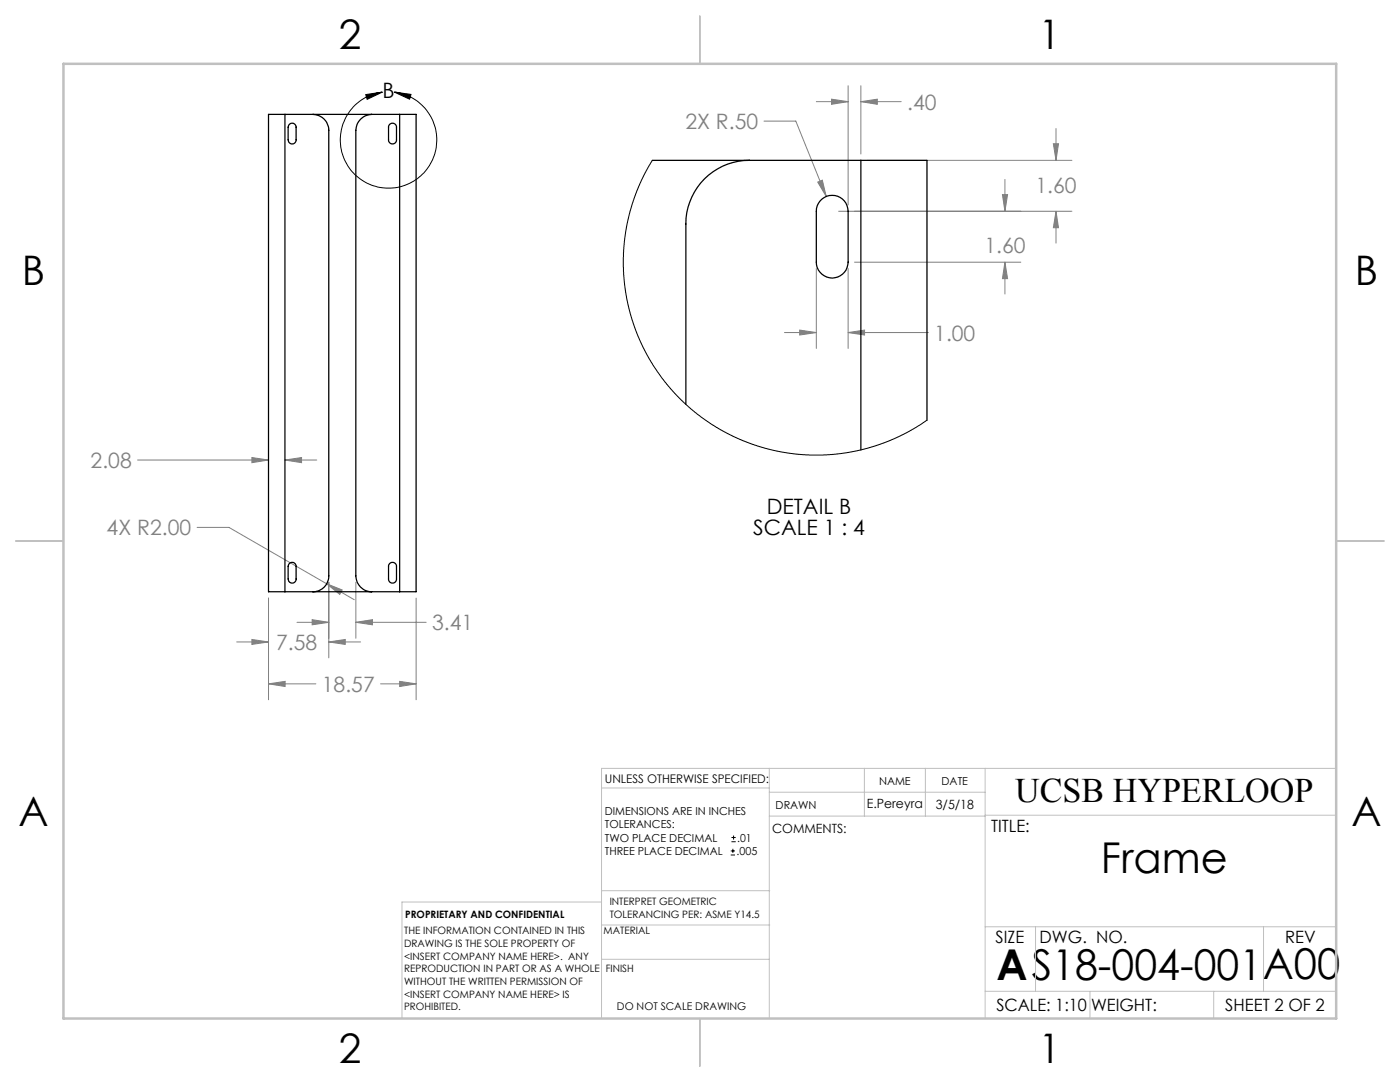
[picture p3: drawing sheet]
<svg xmlns="http://www.w3.org/2000/svg" width="279mm" height="216mm" viewBox="0 0 279 216" stroke-linecap="round" stroke-linejoin="round" font-family="sans-serif">
<defs><g id="words">
<g font-size="8.5">
<text x="219.7" y="174.2">Frame</text>
<text x="198.9" y="195.5">AS18-004-001A00</text>
</g>
<g font-size="8.1">
<text x="67.6" y="9.7">2</text>
<text x="207.3" y="9.7">1</text>
<text x="4.4" y="57">B</text>
<text x="270.4" y="57">B</text>
<text x="3.7" y="164.9">A</text>
<text x="269.7" y="164.9">A</text>
<text x="67.6" y="212.2">2</text>
<text x="207.3" y="212.2">1</text>
</g>
<text font-size="6.9" x="202.6" y="160.1">UCSB HYPERLOOP</text>
<g font-size="4.2">
<text x="76.3" y="19.5">B</text>
<text x="150.3" y="106.8">SCALE 1 : 4</text>
<text x="153" y="102.6">DETAIL B</text>
</g>
<g font-size="4.2" fill="#808080">
<text x="181.1" y="21.9">.40</text>
<text x="136.8" y="25.8">2X R.50</text>
<text x="206.7" y="38.6">1.60</text>
<text x="196.5" y="50.5">1.60</text>
<text x="186.5" y="67.9">1.00</text>
<text x="18.1" y="93.4">2.08</text>
<text x="21.3" y="106.8">4X R2.00</text>
<text x="86.3" y="125.7">3.41</text>
<text x="55.1" y="129.7">7.58</text>
<text x="64.2" y="138">18.57</text>
</g>
<g font-size="3.4">
<text x="197.8" y="166">TITLE:</text>
<text x="198.7" y="188.1">SIZE</text>
<text x="207.5" y="188.1">DWG. NO.</text>
<text x="256.5" y="188.2">REV</text>
<text x="198.8" y="201.7">SCALE: 1:10</text>
<text x="217.7" y="201.8">WEIGHT:</text>
<text x="244.5" y="201.7">SHEET 2 OF 2</text>
</g>
<g font-size="2.5">
<text x="173" y="161.3">E.Pereyra</text>
<text x="186.8" y="161.4">3/5/18</text>
<text x="154.1" y="166.2">COMMENTS:</text>
</g>
<text font-size="2.4" x="120.7" y="156.2">UNLESS OTHERWISE SPECIFIED:</text>
<g font-size="2.2">
<text x="154.8" y="161.4">DRAWN</text>
<text x="175.4" y="156.6">NAME</text>
<text x="187.9" y="156.7">DATE</text>
<text x="120.7" y="162.6">DIMENSIONS ARE IN INCHES</text>
<text x="120.7" y="165.3">TOLERANCES:</text>
<text x="120.7" y="167.9">TWO PLACE DECIMAL</text>
<text x="147.1" y="167.9">.01</text>
<text x="120.7" y="170.6">THREE PLACE DECIMAL</text>
<text x="147" y="170.6">.005</text>
</g>
<text font-size="2.1" x="123.1" y="201.6">DO NOT SCALE DRAWING</text>
<g font-size="2">
<text x="80.9" y="183.1">PROPRIETARY AND CONFIDENTIAL</text>
<text x="121.7" y="180.6">INTERPRET GEOMETRIC</text>
<text x="121.7" y="183.1">TOLERANCING PER: ASME Y14.5</text>
<text x="80.6" y="186.4">THE INFORMATION CONTAINED IN THIS</text>
<text x="80.6" y="188.9">DRAWING IS THE SOLE PROPERTY OF</text>
<text x="80.6" y="191.5">&lt;INSERT COMPANY NAME HERE&gt;. ANY</text>
<text x="120.5" y="186.4">MATERIAL</text>
<text x="80.6" y="194">REPRODUCTION IN PART OR AS A WHOLE</text>
<text x="80.6" y="196.5">WITHOUT THE WRITTEN PERMISSION OF</text>
<text x="120.9" y="194">FINISH</text>
<text x="80.6" y="199">&lt;INSERT COMPANY NAME HERE&gt; IS</text>
<text x="80.6" y="201.6">PROHIBITED.</text>
</g>
</g></defs>
<path d="M73 18.9l3.3-.5-3 1.4zM76.3 18.4a9.6 9.6 0 0 0-6.9 14.7 9.6 9.6 0 0 0 16.2 0 9.6 9.6 0 0 0-6.9-14.7M78.7 18.4l3.3 .4-.3 1zM145.8 170.6h.9M145.8 169.8h.9M146 168h.8M146 167.1h.8M146.3 169.4v.8M146.4 166.7v.8" fill="none" stroke="#000" stroke-width=".2"/>
<g fill="none" stroke="#808080" stroke-width=".2">
<path d="M165.9 19.8l3.4 .5-3.4 .5zM169.3 17.1v23.8M171.8 17.1v13.6M152.5 24.2h6.3l6.1 15M162.9 20.3h6.4M163.2 36.3l.9-.4 .8 3.3zM171.8 20.3l3.3-.5v1zM171.8 20.3h8M173.1 32h40.8M200.1 38.8h1l-.5 3.4zM200.6 35.8v6.4M210.2 28.7h1l-.5 3.3z"/>
<path d="M210.7 25.6v6.4M162.9 53.6v15.9M167.4 42.2h46.5M169.3 53.6v15.9M170.5 52.3h33.2M200.6 52.3l.5 3.3h-1zM200.6 52.3v6.4M210.7 42.2l.5 3.2h-1zM210.7 42.2v6.3M156.6 66.4h6.3M159.6 65.9l3.3 .5-3.3 .5zM169.3 66.4l3.2-.5v1z"/>
<path d="M169.3 66.4h16M27.4 91.8h26.2M50.3 91.3l3.3 .5-3.3 .5zM56.9 91.8l3.3-.5v1zM56.9 91.8h6.3M39.3 105.2h6.4l25 14.5M53.6 119.3v20.3M65.2 116.5l3.1 1.2-.5 .9zM65.6 116.2v15.1M71 116.2v11.2M83 119.3v20.3M47.2 128.1h6.4"/>
<path d="M50.3 127.6l3.3 .5-3.3 .5zM53.6 136.5l3.3-.5v1zM53.6 136.5h9.4M59.3 124.2h6.3M62.3 123.6l3.3 .6-3.3 .5zM65.6 128.1l3.3-.5v1zM65.6 128.1h6.4M71 124.2l3.3-.6v1.1zM71 124.2h14.1M76 136.5h7M79.8 136l3.2 .5-3.2 .5z"/>
</g>
<g fill="none" stroke="#c0c0c0" stroke-width=".2">
<path d="M120.1 157.2h33.4M153.5 153.3v49.9M153.5 158.1h43.1M172.5 153.3v9.5M184.7 153.3v9.5M196.6 153.3v49.9M266.7 153.3h-146.6v49.9M120.1 177.7h33.5M120.1 180h-39.9v23.2M153.5 162.8h43.1M196.6 162.7h70.1M120.1 191.4h33.4"/>
<path d="M120.1 184.6h33.5M196.6 197.8h70.1M196.6 184.9h70.1M206.7 184.9v12.9M217.5 197.8v5.4M242.2 197.8v5.4M252.2 184.9v12.9"/>
</g>
<path d="M139.7 3.2v9.5M3.1 107.9h9.6M266.7 107.9h9.5M139.7 203.2v9.6" fill="none" stroke="#c0c0c0" stroke-width=".25"/>
<path d="M12.7 12.7h254v190.5h-254z" fill="none" stroke="#c0c0c0" stroke-width=".5"/>
<path d="M73 18.9l3.3-.5-3 1.4zM78.7 18.4l3.3 .4-.3 1z" fill="#000"/>
<path d="M62.3 123.6l3.3 .6-3.3 .5zM71 124.2l3.3-.6v1.1zM53.6 136.5l3.3-.5v1zM79.8 136l3.2 .5-3.2 .5zM50.3 127.6l3.3 .5-3.3 .5zM65.6 128.1l3.3-.5v1zM65.2 116.5l2.6 2.1 .5-.9zM56.9 91.8l3.3-.5v1zM50.3 91.3l3.3 .5-3.3 .5zM200.1 38.8h1l-.5 3.4zM200.6 52.3l.5 3.3h-1zM159.6 65.9l3.3 .5-3.3 .5zM169.3 66.4l3.2-.5v1zM163.2 36.3l1.7 2.9-.8-3.3zM210.7 42.2l.5 3.2h-1zM210.2 28.7h1l-.5 3.3zM165.9 19.8l3.4 .5-3.4 .5zM171.8 20.3l3.3-.5v1z" fill="#808080"/>
<g fill="none" stroke="#000" stroke-width=".25">
<path d="M56.9 22.8h-3.3v95.3h3.3M56.9 22.8h22.9M56.9 22.8v95.3M57.8 24.8a.79 .79 0 0 1 .8-.2 .79 .79 0 0 1 .5 .8v2.5a.79 .79 0 0 1-.8 .8 .79 .79 0 0 1-.8-.8v-2.5zM62.4 22.8a3.2 3.2 0 0 1 3.2 3.2v88.9a3.1 3.1 0 0 1-3.2 3.2M74.2 22.8a3.3 3.3 0 0 0-3.2 3.2v88.9a3.2 3.2 0 0 0 3.2 3.2M77.7 24.9a.79 .79 0 0 1 .9-.3 .79 .79 0 0 1 .5 .8v2.5a.79 .79 0 0 1-.8 .8 .79 .79 0 0 1-.8-.8v-2.6zM79.8 22.8h3.2v95.3h-3.2M79.8 22.8v95.3M130.2 32h41.6M149.6 32a12.6 12.6 0 0 0-12.7 12.7v36M171.8 32h13.2"/>
<path d="M171.8 32v57.8M185 32v51.9M163.7 40.1a3.2 3.2 0 0 1 3.5-.9 3.2 3.2 0 0 1 2.1 3v10.1a3.2 3.2 0 0 1-3.2 3.2 3.2 3.2 0 0 1-3.2-3.2v-10.1a2.97 2.97 0 0 1 .8-2.1zM56.9 118.1h22.9M57.8 112.4a.79 .79 0 0 1 .8-.1 .79 .79 0 0 1 .5 .7v2.5a.79 .79 0 0 1-.8 .8 .79 .79 0 0 1-.8-.8v-2.5zM77.7 112.5a.79 .79 0 0 1 .9-.2 .79 .79 0 0 1 .5 .7v2.5a.79 .79 0 0 1-.8 .8 .79 .79 0 0 1-.8-.8v-2.6z"/>
</g>
<path d="M130.2 32l-1.5 2.5-1.4 3-1.1 3.2-.9 3.4-.6 3.5-.3 2.8v3.8l.3 3.1 .6 3.3 .8 3.1 1.3 3.5 1.4 3 1.4 2.5 2 2.9 2 2.4 2.1 2.2 2.8 2.4 3.2 2.2 2.7 1.6 2.5 1.2 3.8 1.4 2.8 .8 3 .6 3.1 .3 4.1 .1 2.5-.2 3-.4 3.3-.7 2.9-1 3.1-1.2 3.2-1.7 2.7-1.7" fill="none" stroke="#000" stroke-width=".2"/>
<use href="#words"/>
</svg>
